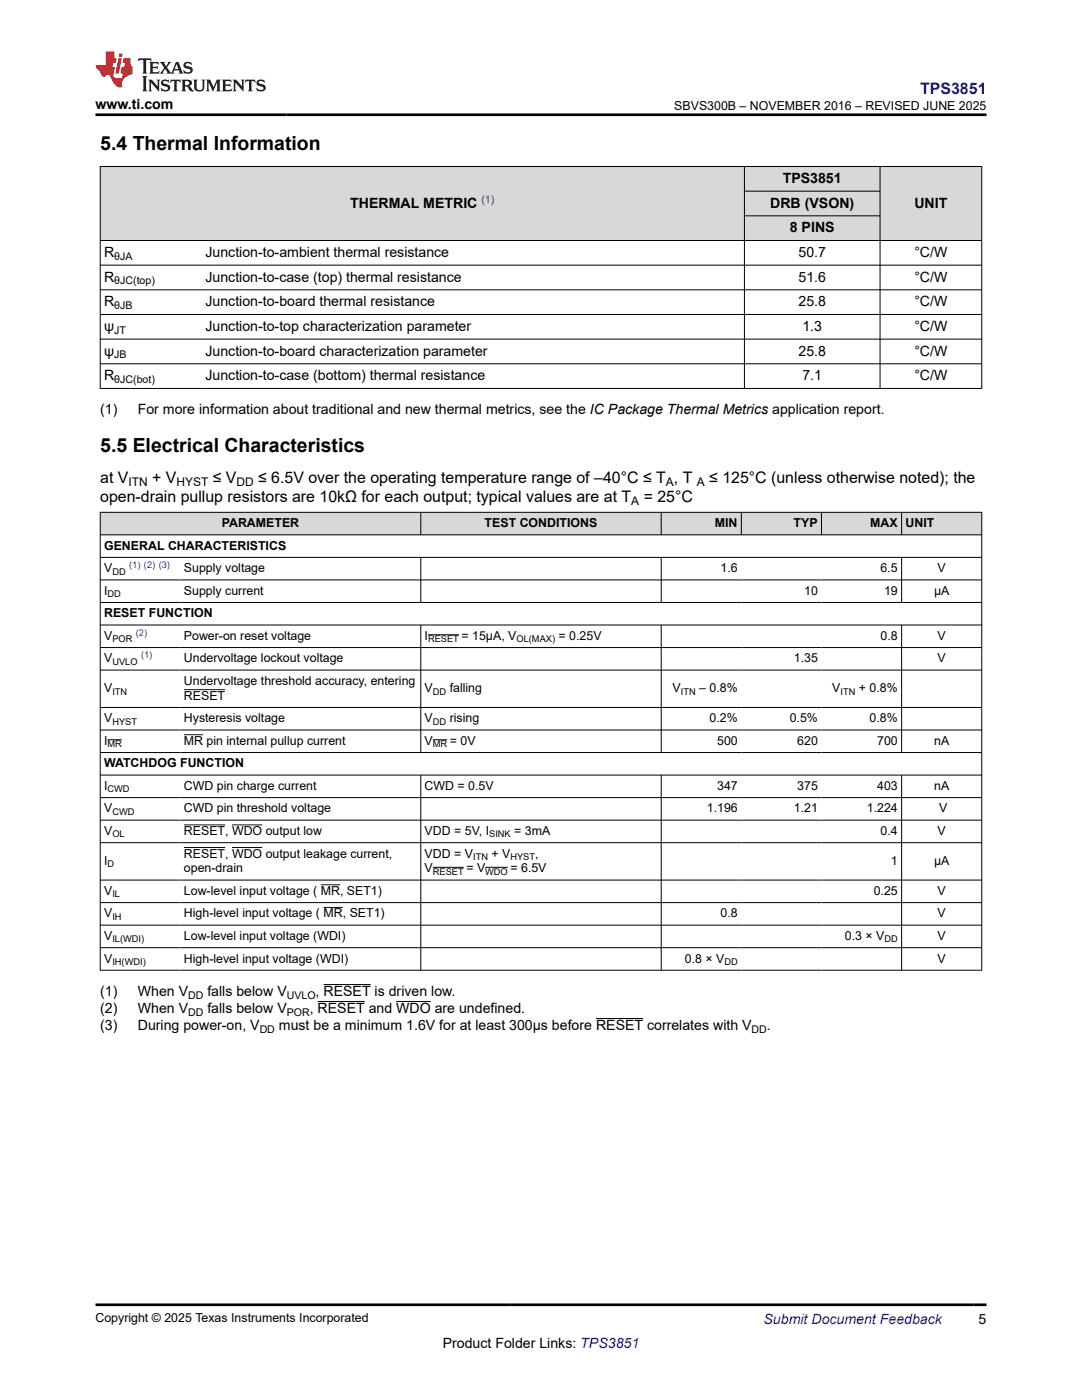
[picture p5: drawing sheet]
<svg xmlns="http://www.w3.org/2000/svg" width="216mm" height="279mm" viewBox="0 0 216 279" stroke-linecap="round" stroke-linejoin="round" font-family="sans-serif">
<defs><g id="words">
<g font-size="3.9">
<text x="20" y="29.9">5.4 Thermal Information</text>
<text x="20" y="90.2">5.5 Electrical Characteristics</text>
</g>
<text font-size="3.2" fill="#00f" x="183.6" y="18.7">TPS3851</text>
<g font-size="3.2">
<text x="20" y="96.3">at V</text>
<text x="20" y="100.1">open-drain pullup resistors are 10kΩ for each output; typical values are at T</text>
<text x="30.4" y="96.3">+ V</text>
<text x="42.5" y="96.3">≤ V</text>
<text x="51.5" y="96.3">≤ 6.5V over the operating temperature range of –40°C ≤ T , T</text>
<text x="128.4" y="100.1">= 25°C</text>
<text x="141.5" y="96.3">≤ 125°C (unless otherwise noted); the</text>
</g>
<g font-size="2.8">
<text x="19" y="21.8">www.ti.com</text>
<text x="69.9" y="41.4">THERMAL METRIC</text>
<text x="153.7" y="41.4">DRB (VSON)</text>
<text x="156.2" y="36.5">TPS3851</text>
<text x="182.5" y="41.4">UNIT</text>
<text x="157.6" y="46.3">8 PINS</text>
<text x="20.8" y="51.3">R</text>
<text x="41" y="51.3">Junction-to-ambient thermal resistance</text>
<text x="159.3" y="51.3">50.7</text>
<text x="182.4" y="51.3">°C/W</text>
<text x="20.8" y="56.2">R</text>
<text x="41" y="56.2">Junction-to-case (top) thermal resistance</text>
<text x="159.3" y="56.2">51.6</text>
<text x="182.4" y="56.2">°C/W</text>
<text x="20.8" y="61.1">R</text>
<text x="41" y="61.1">Junction-to-board thermal resistance</text>
<text x="159.3" y="61.1">25.8</text>
<text x="182.4" y="61.1">°C/W</text>
<text x="20.8" y="66">ψ</text>
<text x="20.8" y="71">ψ</text>
<text x="41" y="66">Junction-to-top characterization parameter</text>
<text x="41" y="71">Junction-to-board characterization parameter</text>
<text x="159.3" y="71">25.8</text>
<text x="160.1" y="66">1.3</text>
<text x="182.4" y="66">°C/W</text>
<text x="182.4" y="71">°C/W</text>
<text x="20.8" y="75.9">R</text>
<text x="41" y="75.9">Junction-to-case (bottom) thermal resistance</text>
<text x="160.1" y="75.9">7.1</text>
<text x="182.4" y="75.9">°C/W</text>
<text x="20" y="82.7">(1)</text>
<text x="27.5" y="82.7">For more information about traditional and new thermal metrics, see the IC Package Thermal Metrics application report.</text>
<text x="20" y="202.2">(2)</text>
<text x="20" y="198.8">(1)</text>
<text x="27.5" y="198.8">When V</text>
<text x="27.5" y="202.2">When V</text>
<text x="41.4" y="198.8">falls below V</text>
<text x="41.4" y="202.2">falls below V</text>
<text x="61.8" y="202.2">, RESET and WDO are undefined.</text>
<text x="63" y="198.8">, RESET is driven low.</text>
<text x="20" y="205.6">(3)</text>
<text x="27.5" y="205.6">During power-on, V</text>
<text x="55.7" y="205.6">must be a minimum 1.6V for at least 300µs before RESET correlates with V</text>
<text x="153" y="205.6">.</text>
<text x="88.3" y="269">Product Folder Links: TPS3851</text>
<text x="195.3" y="264.2">5</text>
</g>
<text font-size="2.8" fill="#00f" x="152.4" y="264.2">Submit Document Feedback</text>
<g font-size="2.5">
<text x="134.5" y="21.9">SBVS300B – NOVEMBER 2016 – REVISED JUNE 2025</text>
<text x="44.3" y="105.2">PARAMETER</text>
<text x="96.7" y="105.2">TEST CONDITIONS</text>
<text x="142.6" y="105.2">MIN</text>
<text x="158.3" y="105.2">TYP</text>
<text x="173.7" y="105.2">MAX</text>
<text x="180.7" y="105.2">UNIT</text>
<text x="20.8" y="109.7">GENERAL CHARACTERISTICS</text>
<text x="20.8" y="114.2">V</text>
<text x="20.8" y="118.7">I</text>
<text x="36.7" y="114.2">Supply voltage</text>
<text x="36.7" y="118.7">Supply current</text>
<text x="143.8" y="114.2">1.6</text>
<text x="160.5" y="118.7">10</text>
<text x="175.7" y="114.2">6.5</text>
<text x="176.4" y="118.7">19</text>
<text x="186.4" y="118.7">µA</text>
<text x="187.1" y="114.2">V</text>
<text x="20.8" y="123.2">RESET FUNCTION</text>
<text x="20.8" y="127.7">V</text>
<text x="36.7" y="127.7">Power-on reset voltage</text>
<text x="84.7" y="127.7">I</text>
<text x="92.1" y="127.7">= 15µA, V</text>
<text x="111.5" y="127.7">= 0.25V</text>
<text x="175.7" y="127.7">0.8</text>
<text x="187.1" y="127.7">V</text>
<text x="20.8" y="132.2">V</text>
<text x="36.7" y="132.2">Undervoltage lockout voltage</text>
<text x="36.7" y="136.7">Undervoltage threshold accuracy, entering</text>
<text x="158.4" y="132.2">1.35</text>
<text x="187.1" y="132.2">V</text>
<text x="20.8" y="138.2">V</text>
<text x="36.7" y="139.7">RESET</text>
<text x="84.7" y="138.2">V</text>
<text x="89.7" y="138.2">falling</text>
<text x="134.2" y="138.2">V</text>
<text x="139.5" y="138.2">– 0.8%</text>
<text x="166.1" y="138.2">V</text>
<text x="171.4" y="138.2">+ 0.8%</text>
<text x="20.8" y="144.2">V</text>
<text x="20.8" y="148.6">I</text>
<text x="36.7" y="144.2">Hysteresis voltage</text>
<text x="36.7" y="148.6">MR pin internal pullup current</text>
<text x="84.7" y="144.2">V</text>
<text x="84.7" y="148.6">V</text>
<text x="89.7" y="144.2">rising</text>
<text x="89.8" y="148.6">= 0V</text>
<text x="141.6" y="144.2">0.2%</text>
<text x="143.1" y="148.6">500</text>
<text x="157.6" y="144.2">0.5%</text>
<text x="159.1" y="148.6">620</text>
<text x="173.5" y="144.2">0.8%</text>
<text x="175" y="148.6">700</text>
<text x="186.4" y="148.6">nA</text>
<text x="20.8" y="153.1">WATCHDOG FUNCTION</text>
<text x="20.8" y="157.6">I</text>
<text x="36.7" y="157.6">CWD pin charge current</text>
<text x="84.7" y="157.6">CWD = 0.5V</text>
<text x="143.1" y="157.6">347</text>
<text x="159.1" y="157.6">375</text>
<text x="175" y="157.6">403</text>
<text x="186.4" y="157.6">nA</text>
<text x="20.8" y="162.1">V</text>
<text x="20.8" y="166.6">V</text>
<text x="36.7" y="162.1">CWD pin threshold voltage</text>
<text x="36.7" y="166.6">RESET, WDO output low</text>
<text x="84.7" y="166.6">VDD = 5V, I</text>
<text x="102.6" y="166.6">= 3mA</text>
<text x="141" y="162.1">1.196</text>
<text x="158.4" y="162.1">1.21</text>
<text x="173" y="162.1">1.224</text>
<text x="175.7" y="166.6">0.4</text>
<text x="187.1" y="166.6">V</text>
<text x="187.4" y="162.1">V</text>
<text x="20.8" y="172.6">I</text>
<text x="36.7" y="171.1">RESET, WDO output leakage current,</text>
<text x="84.7" y="171.1">VDD = V</text>
<text x="98.1" y="171.1">+ V</text>
<text x="106.8" y="171.1">,</text>
<text x="177.8" y="172.6">1</text>
<text x="186.4" y="172.6">µA</text>
<text x="20.8" y="178.6">V</text>
<text x="36.7" y="174.1">open-drain</text>
<text x="36.7" y="178.6">Low-level input voltage ( MR, SET1)</text>
<text x="84.7" y="174.1">V</text>
<text x="93.1" y="174.1">= V</text>
<text x="101.9" y="174.1">= 6.5V</text>
<text x="174.3" y="178.6">0.25</text>
<text x="187.1" y="178.6">V</text>
<text x="20.8" y="183.1">V</text>
<text x="36.7" y="183.1">High-level input voltage ( MR, SET1)</text>
<text x="143.8" y="183.1">0.8</text>
<text x="187.1" y="183.1">V</text>
<text x="20.8" y="187.6">V</text>
<text x="36.7" y="187.6">Low-level input voltage (WDI)</text>
<text x="168.6" y="187.6">0.3 × V</text>
<text x="187.1" y="187.6">V</text>
<text x="20.8" y="192.1">V</text>
<text x="36.7" y="192.1">High-level input voltage (WDI)</text>
<text x="136.7" y="192.1">0.8 × V</text>
<text x="187.1" y="192.1">V</text>
<text x="19" y="263.9">Copyright © 2025 Texas Instruments Incorporated</text>
</g>
<g font-size="2.4">
<text x="25.6" y="97">ITN</text>
<text x="35.2" y="97">HYST</text>
<text x="47.2" y="97">DD</text>
<text x="126" y="100.8">A</text>
<text x="132.9" y="97">A</text>
<text x="139" y="97">A</text>
</g>
<text font-size="2.1" fill="#00f" x="96.1" y="40.5">(1)</text>
<g font-size="2.1">
<text x="22.8" y="51.8">θJA</text>
<text x="22.8" y="56.8">θJC(top)</text>
<text x="22.8" y="61.7">θJB</text>
<text x="22.8" y="66.6">JT</text>
<text x="22.8" y="71.5">JB</text>
<text x="22.8" y="76.4">θJC(bot)</text>
<text x="37.5" y="199.3">DD</text>
<text x="37.5" y="202.7">DD</text>
<text x="57.2" y="199.3">UVLO</text>
<text x="57.2" y="202.7">POR</text>
<text x="51.8" y="206.1">DD</text>
<text x="150" y="206.1">DD</text>
</g>
<g font-size="1.9" fill="#00f">
<text x="25.8" y="113.4">(1) (2) (3)</text>
<text x="27.1" y="126.9">(2)</text>
<text x="28.1" y="131.4">(1)</text>
</g>
<g font-size="1.9">
<text x="21.5" y="119.2">DD</text>
<text x="22.4" y="114.7">DD</text>
<text x="22.4" y="128.2">POR</text>
<text x="85.4" y="128.2">RESET</text>
<text x="103.1" y="128.2">OL(MAX)</text>
<text x="22.4" y="132.7">UVLO</text>
<text x="22.4" y="138.7">ITN</text>
<text x="86.4" y="138.7">DD</text>
<text x="135.9" y="138.7">ITN</text>
<text x="167.7" y="138.7">ITN</text>
<text x="21.4" y="149.1">MR</text>
<text x="22.4" y="144.6">HYST</text>
<text x="86.4" y="149.1">MR</text>
<text x="86.4" y="144.6">DD</text>
<text x="21.5" y="158.1">CWD</text>
<text x="22.4" y="162.6">CWD</text>
<text x="22.4" y="167.1">OL</text>
<text x="97.6" y="167.1">SINK</text>
<text x="21.5" y="173.1">D</text>
<text x="94.4" y="171.6">ITN</text>
<text x="101.9" y="171.6">HYST</text>
<text x="22.4" y="179.1">IL</text>
<text x="86.4" y="174.6">RESET</text>
<text x="96.8" y="174.6">WDO</text>
<text x="22.4" y="183.6">IH</text>
<text x="22.4" y="188.1">IL(WDI)</text>
<text x="176.5" y="188.1">DD</text>
<text x="22.4" y="192.6">IH(WDI)</text>
<text x="144.5" y="192.6">DD</text>
</g>
</g></defs>
<g fill="#d8d8d8">
<path d="M20 33.2h175.9v5h-175.9z" fill-rule="evenodd"/>
<path d="M20.1 33.3h128.4v14.6h-128.4z" fill-rule="evenodd"/>
<path d="M148.6 33.3h26.9v4.8h-26.9z" fill-rule="evenodd"/>
<path d="M175.7 33.3h20.1v14.6h-20.1z" fill-rule="evenodd"/>
<path d="M148.6 38.2h26.9v4.8h-26.9z" fill-rule="evenodd"/>
<path d="M148.6 43.1h26.9v4.8h-26.9z" fill-rule="evenodd"/>
</g>
<g fill="none" stroke="#000" stroke-width=".2">
<path d="M19.9 33.2h176.1M20 33.2v44.4M148.5 33.2v44.4M148.5 38.2h27.2M175.6 33.2v44.4M195.9 33.2v44.4M19.9 48h176.1M19.9 52.9h176.1M19.9 57.8h176.1M148.5 43.1h27.2M19.9 62.8h176.1M19.9 67.7h176.1"/>
<path d="M19.9 72.6h176.1M19.9 77.5h176.1"/>
</g>
<g fill="#d8d8d8">
<path d="M20 102.2h175.9v4.5h-175.9z" fill-rule="evenodd"/>
<path d="M20.1 102.3h63.8v4.4h-63.8z" fill-rule="evenodd"/>
<path d="M84 102.3h47.9v4.4h-47.9z" fill-rule="evenodd"/>
<path d="M132 102.3h15.9v4.4h-15.9z" fill-rule="evenodd"/>
<path d="M148 102.3h15.9v4.4h-15.9z" fill-rule="evenodd"/>
<path d="M164 102.3h15.8v4.4h-15.8z" fill-rule="evenodd"/>
<path d="M180 102.3h15.8v4.4h-15.8z" fill-rule="evenodd"/>
</g>
<g fill="none" stroke="#000" stroke-width=".2">
<path d="M19.9 102.2h176.1M19.9 106.7h176.1M19.9 111.2h176.1M19.9 115.7h176.1M20 102.2v91.5M84 102.2v4.6M84 111.2v9.1M131.9 102.2v4.6M131.9 111.2v9.1M147.9 102.2v4.6M163.9 102.2v4.6M179.9 102.2v4.6"/>
<path d="M179.9 111.2v9.1M195.9 102.2v91.5M19.9 120.2h176.1M19.9 124.7h176.1M19.9 129.2h176.1M19.9 133.7h176.1M36.7 137.6h8.2M84 124.7v25.5M85.4 126.7h6.2M131.9 124.7v25.5M179.9 124.7v25.5M19.9 141.2h176.1"/>
<path d="M19.9 145.7h176.1M19.9 150.2h176.1M19.9 154.7h176.1M19.9 159.2h176.1M21.4 147.6h2.9M36.7 146.6h3.8M84 154.7v39M86.4 147.6h2.8M131.9 154.7v39M179.9 154.7v39M19.9 163.7h176.1M19.9 168.2h176.1"/>
<path d="M19.9 175.6h176.1M36.7 164.6h8.2M36.7 169.1h8.2M46.3 164.6h6M46.3 169.1h6M64 176.6h3.9M86.4 173.1h6.1M96.8 173.1h4.5M19.9 180.1h176.1M19.9 184.6h176.1M19.9 189.1h176.1M19.9 193.6h176.1"/>
<path d="M63.4 199.9h9.4M64.6 196.5h9.4M64.6 181.1h3.8M79.1 199.9h6.9M118.9 203.3h9.4"/>
</g>
<path d="M27.7 11.6l-.2 .6 .5-.2h.6v.1v2.2l-.2 .4h1l-.2-.4v-2.2v-.1h.5l.5 .2-.1-.6zM29.8 12.4l.2 .3v1.6l-.2 .4h1.9l.1-.6a1.08 1.08 0 0 1-1.3 .2v-.7h.6l.4 .2v-.7l-.4 .2h-.6v-.5l.2-.2a1 1 0 0 1 1 .3l-.1-.5zM31.8 12.4l1 1.1-1 1.2h.9l-.2-.2 .4-.8 .5 .8-.2 .2h1.6l-.2-.2 .1-.5h1l.1 .5-.1 .2h.9l-.2-.4-.8-1.9h-.5l-1 2.1-.8-1.1 .9-1h-.8l.2 .2-.5 .6-.3-.6 .1-.2zM35.2 12.8l.4 1h-.8zM36.8 12.5a.65 .65 0 0 0-.2 .7 .65 .65 0 0 0 .6 .5l.7 .1 .1 .3a.79 .79 0 0 1-.7 .4 .79 .79 0 0 1-.7-.5l.1 .7 .2-.1a.93 .93 0 0 0 1.1 0 .93 .93 0 0 0 .4-.9 1.46 1.46 0 0 0-1.2-.6l-.1-.3a1.09 1.09 0 0 1 1.2 .2l-.2-.6-.1 .1-.6-.2zM28.4 15.2l.2 .4v2.2l-.2 .4h1l-.2-.4v-2.2l.2-.4zM29.6 15.9l.2 .4v1.5l-.2 .4h.8l-.3-.4v-1.3l1.7 1.8v-2l.2-.4h-.8l.2 .2 .1 1.1-1.2-1.3zM32.3 16a.65 .65 0 0 0-.2 .8 .65 .65 0 0 0 .7 .4l.6 .2 .1 .2a.79 .79 0 0 1-.7 .4 .79 .79 0 0 1-.7-.5l.1 .7 .2-.1a.93 .93 0 0 0 1.1 .1 .93 .93 0 0 0 .4-1 1.46 1.46 0 0 0-1.2-.5l-.1-.4a1.09 1.09 0 0 1 1.2 .2l-.2-.6-.1 .1-.6-.1zM34.1 15.9l-.1 .6a.63 .63 0 0 1 .7-.3l.1 1.6-.3 .4h1l-.2-.4v-1.6a.66 .66 0 0 1 .8 .3l-.1-.6zM36.2 15.9l.2 .4v1.5l-.2 .4h.9l-.2-.2v-.7h.5l.1 .2a.79 .79 0 0 0 1.2 .6l-1-.9a.61 .61 0 0 0 .6-.6 .61 .61 0 0 0-.5-.7zM36.9 16.2h.2a.47 .47 0 0 1 .5 .1 .47 .47 0 0 1 .1 .5l-.2 .1-.6 .1zM38.5 15.9l.2 .2a2.27 2.27 0 0 0 .4 2 1.04 1.04 0 0 0 1.7-.7v-1.3l.2-.2h-.8l.2 .4v1.1a.6 .6 0 0 1-.6 .6 .6 .6 0 0 1-.6-.6v-1.1l.3-.4zM41.1 15.9l.2 .4v1.5l-.2 .4h.7l-.2-.4v-1.4l.9 1.9 .8-1.9v1.4l-.2 .4h1l-.3-.4v-1.5l.3-.4h-.8l-.7 1.5-.7-1.5zM44.3 15.9l.2 .4v1.5l-.2 .4h1.9l.1-.6a1.09 1.09 0 0 1-1.3 .2v-.7h.6l.4 .2v-.6l-.4 .2h-.6v-.6l.2-.1a1.01 1.01 0 0 1 1 .3l-.1-.6zM46.4 15.9l.3 .4v1.5l-.3 .4h.8l-.2-.4v-1.3l1.6 1.8v-2l.2-.4h-.7l.2 .2v1.1l-1.2-1.3zM49 15.9l-.1 .6a.63 .63 0 0 1 .8-.3v1.6l-.3 .4h1l-.2-.4v-1.6a.66 .66 0 0 1 .8 .3l-.1-.6zM51.4 16a.65 .65 0 0 0-.2 .8 .65 .65 0 0 0 .6 .4l.6 .2 .2 .2a.79 .79 0 0 1-.8 .4 .79 .79 0 0 1-.6-.5l.1 .7 .2-.1a.93 .93 0 0 0 1 .1 .93 .93 0 0 0 .5-1 1.46 1.46 0 0 0-1.3-.5l-.1-.4a1.09 1.09 0 0 1 1.3 .2l-.2-.6-.2 .1-.5-.1z" fill="#231f20"/>
<path d="M21.1 10.3v2.7h-2.1l.1 .4 .9 1a.95 .95 0 0 0 .9 .9 .59 .59 0 0 1 .6-.4 .59 .59 0 0 1 .5 .3l.4 .8a1.59 1.59 0 0 0 2.1 1.4 1.61 1.61 0 0 1 1-2.3l1-.3-.1-1.5a1.59 1.59 0 0 1-.4-1.7h-1.4l-.2 .9h.5l-.1 .9h-.5l-.2 .9v.3l.4 .1-.2 .9h-.6a.73 .73 0 0 1-1.1-.7l.3-1.5h-.5l.2-.9h.5l.2-.9h-.5v-1.3zM23.6 11.6l-.6 3.1h.7l.6-3.1zM23.8 10.7l-.1 .6h.7l.1-.6z" fill="#ed1c24"/>
<path d="M19 22.9h177.8M19 260.4h177.8" fill="none" stroke="#000" stroke-width=".53"/>
<use href="#words"/>
</svg>
